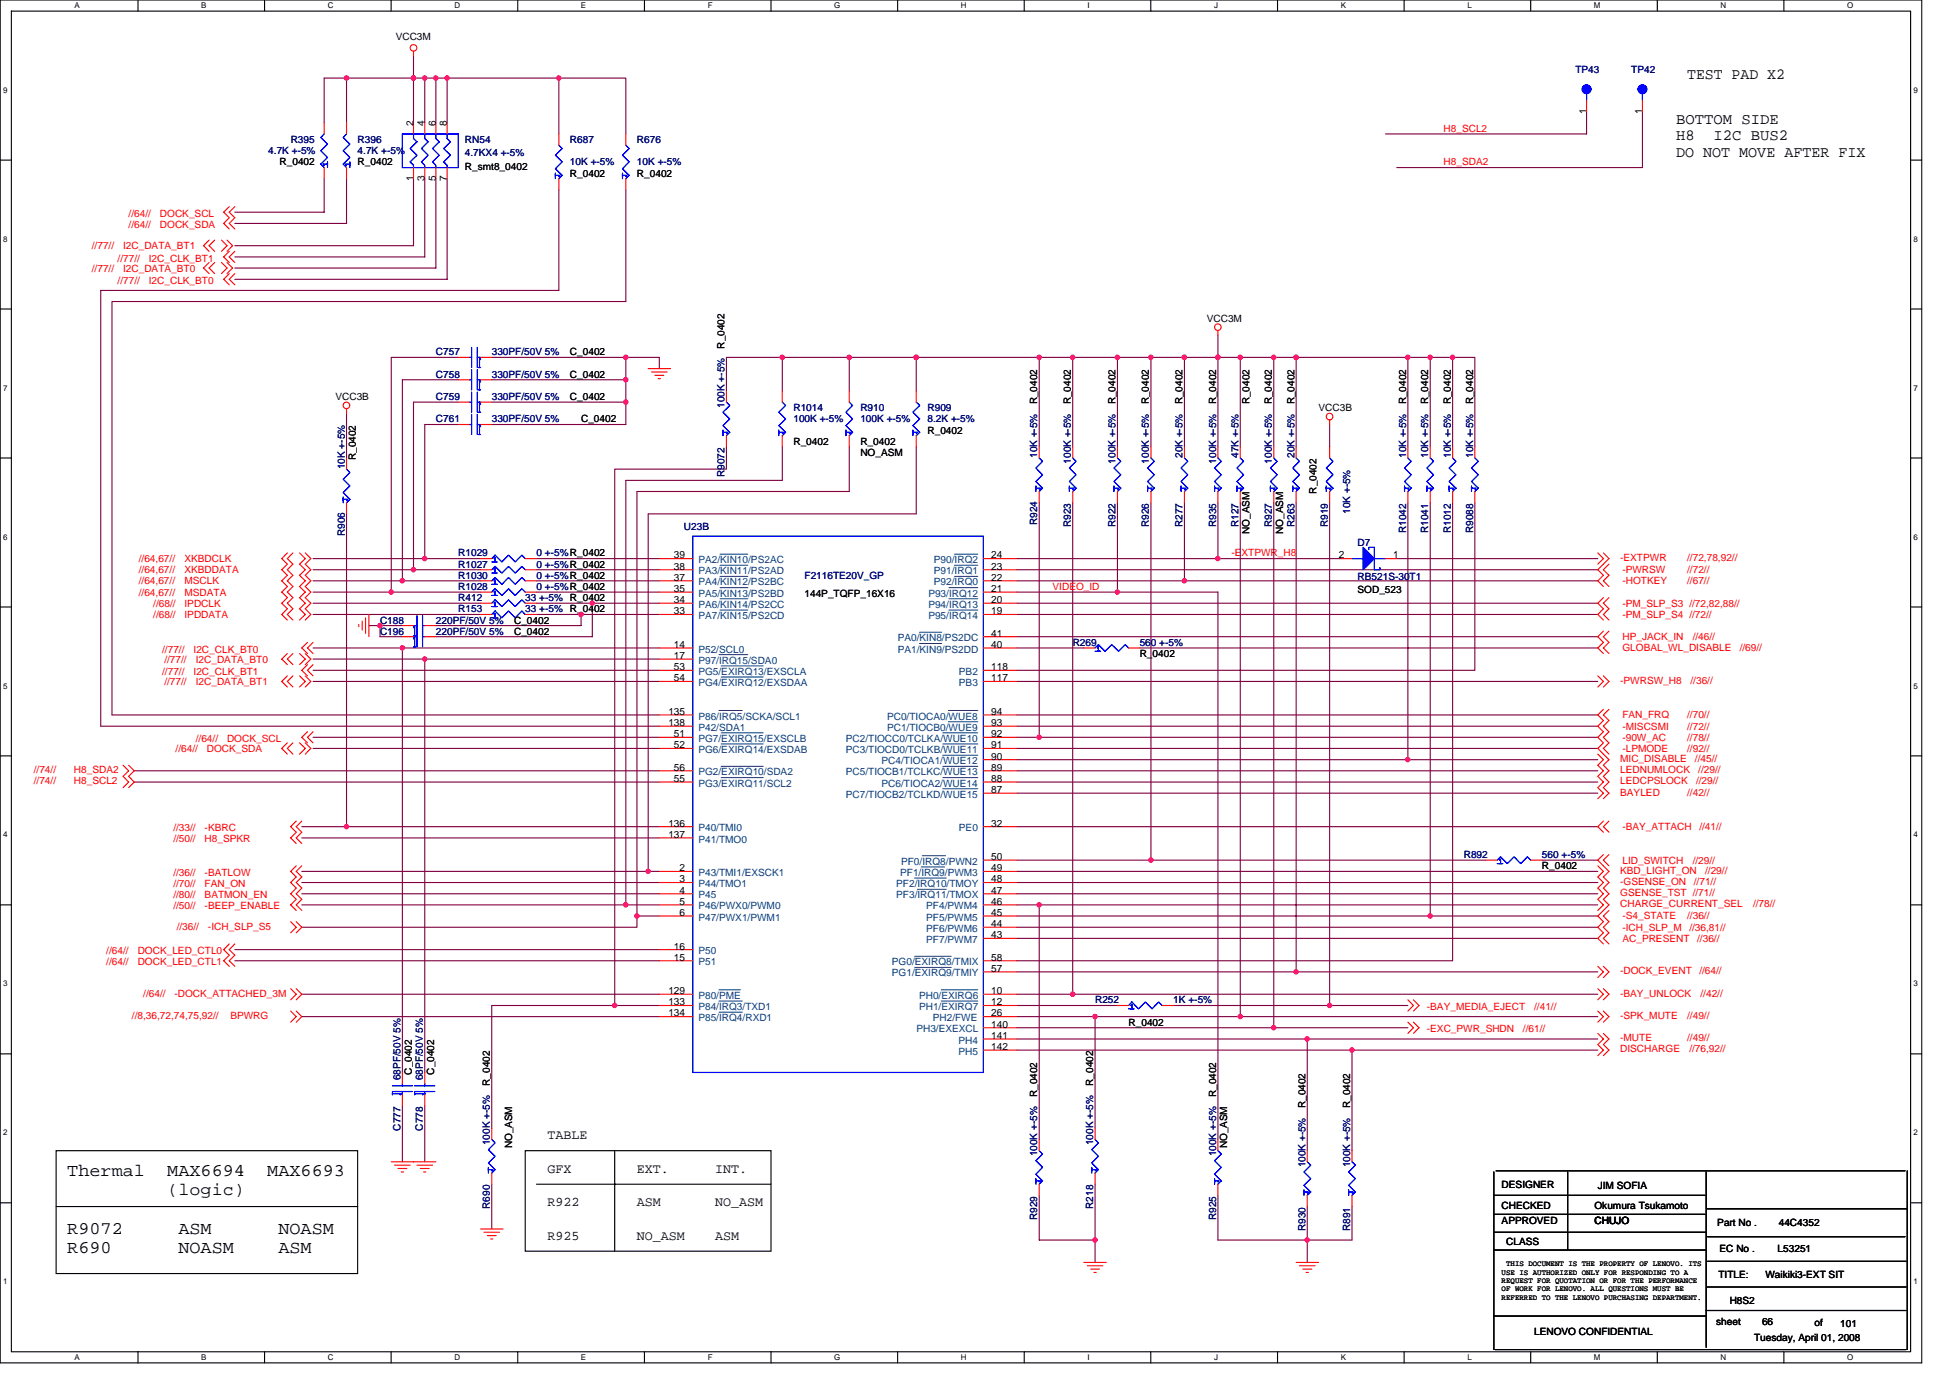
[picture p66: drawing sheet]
<svg xmlns="http://www.w3.org/2000/svg" width="297mm" height="210mm" viewBox="0 0 297 210" stroke-linecap="round" stroke-linejoin="round" font-family="sans-serif">
<defs><g id="words">
<g font-size="2.7">
<text x="10.2" y="179.2">Thermal</text>
<text x="25.5" y="179.2">MAX6694</text>
<text x="40.7" y="179.2">MAX6693</text>
<text x="25.5" y="182.1">(logic)</text>
<text x="10.2" y="187.9">R9072</text>
<text x="10.2" y="190.8">R690</text>
<text x="27.2" y="187.9">ASM</text>
<text x="27.2" y="190.8">NOASM</text>
<text x="42.4" y="187.9">NOASM</text>
<text x="42.4" y="190.8">ASM</text>
</g>
<g font-size="2.4">
<text x="257" y="12.1">TEST PAD X2</text>
<text x="255.3" y="18.9">BOTTOM SIDE</text>
<text x="255.3" y="21.4">H8</text>
<text x="255.3" y="23.9">DO NOT MOVE AFTER FIX</text>
<text x="261" y="21.4">I2C BUS2</text>
</g>
<g font-size="2">
<text x="83.4" y="173.5">TABLE</text>
<text x="83.4" y="178.6">GFX</text>
<text x="97" y="178.6">EXT.</text>
<text x="108.9" y="178.6">INT.</text>
<text x="83.4" y="183.7">R922</text>
<text x="97" y="183.7">ASM</text>
<text x="108.9" y="183.7">NO_ASM</text>
<text x="83.4" y="188.8">R925</text>
<text x="97" y="188.8">NO_ASM</text>
<text x="108.9" y="188.8">ASM</text>
</g>
<g font-size="1.5">
<text x="60.3" y="6.1">VCC3M</text>
<text x="241.7" y="17.3" transform="rotate(-90 241.7 17.3)">1</text>
<text x="250.2" y="17.3" transform="rotate(-90 250.2 17.3)">1</text>
<text x="63" y="19.2" transform="rotate(-90 63 19.2)">2</text>
<text x="64.7" y="19.2" transform="rotate(-90 64.7 19.2)">4</text>
<text x="66.4" y="19.2" transform="rotate(-90 66.4 19.2)">6</text>
<text x="68.1" y="19.2" transform="rotate(-90 68.1 19.2)">8</text>
<text x="42.6" y="25.2">R_0402</text>
<text x="54.5" y="25.2">R_0402</text>
<text x="63" y="27.6" transform="rotate(-90 63 27.6)">1</text>
<text x="64.7" y="27.6" transform="rotate(-90 64.7 27.6)">3</text>
<text x="66.4" y="27.6" transform="rotate(-90 66.4 27.6)">5</text>
<text x="68.1" y="27.6" transform="rotate(-90 68.1 27.6)">7</text>
<text x="70.8" y="25.9">R_smt8_0402</text>
<text x="86.8" y="26.9">R_0402</text>
<text x="97" y="26.9">R_0402</text>
<text x="110.4" y="53.1" transform="rotate(-90 110.4 53.1)">R_0402</text>
<text x="183.8" y="49">VCC3M</text>
<text x="86.8" y="54.1">C_0402</text>
<text x="86.8" y="57.5">C_0402</text>
<text x="51.1" y="60.9">VCC3B</text>
<text x="86.8" y="60.9">C_0402</text>
<text x="88.5" y="64.3">C_0402</text>
<text x="158" y="61.6" transform="rotate(-90 158 61.6)">R_0402</text>
<text x="163.1" y="61.6" transform="rotate(-90 163.1 61.6)">R_0402</text>
<text x="169.9" y="61.6" transform="rotate(-90 169.9 61.6)">R_0402</text>
<text x="175" y="61.6" transform="rotate(-90 175 61.6)">R_0402</text>
<text x="180.1" y="61.6" transform="rotate(-90 180.1 61.6)">R_0402</text>
<text x="185.2" y="61.6" transform="rotate(-90 185.2 61.6)">R_0402</text>
<text x="190.3" y="61.6" transform="rotate(-90 190.3 61.6)">R_0402</text>
<text x="193.8" y="61.6" transform="rotate(-90 193.8 61.6)">R_0402</text>
<text x="197.2" y="61.6" transform="rotate(-90 197.2 61.6)">R_0402</text>
<text x="200.8" y="62.6">VCC3B</text>
<text x="214.2" y="61.6" transform="rotate(-90 214.2 61.6)">R_0402</text>
<text x="217.6" y="61.6" transform="rotate(-90 217.6 61.6)">R_0402</text>
<text x="221" y="61.6" transform="rotate(-90 221 61.6)">R_0402</text>
<text x="224.4" y="61.6" transform="rotate(-90 224.4 61.6)">R_0402</text>
<text x="54.2" y="70.1" transform="rotate(-90 54.2 70.1)">R_0402</text>
<text x="120.9" y="67.7">R_0402</text>
<text x="131.1" y="67.7">R_0402</text>
<text x="131.1" y="69.4">NO_ASM</text>
<text x="141.3" y="66">R_0402</text>
<text x="200.6" y="75.2" transform="rotate(-90 200.6 75.2)">R_0402</text>
<text x="190.3" y="81.3" transform="rotate(-90 190.3 81.3)">NO_ASM</text>
<text x="195.4" y="81.3" transform="rotate(-90 195.4 81.3)">NO_ASM</text>
<text x="102.7" y="88.5">37</text>
<text x="102.7" y="85.1">39</text>
<text x="102.7" y="86.8">38</text>
<text x="151" y="85.1">24</text>
<text x="151" y="86.8">23</text>
<text x="151" y="88.5">22</text>
<text x="203.9" y="85.1">2</text>
<text x="212.2" y="85.1">1</text>
<text x="78.3" y="95">C_0402</text>
<text x="102.7" y="93.6">33</text>
<text x="102.7" y="91.9">34</text>
<text x="102.7" y="90.2">35</text>
<text x="122.6" y="90.9">144P_TQFP_16X16</text>
<text x="151" y="90.2">21</text>
<text x="151" y="91.9">20</text>
<text x="151" y="93.6">19</text>
<text x="206.8" y="90.4">SOD_523</text>
<text x="78.3" y="96.7">C_0402</text>
<text x="102.7" y="100.4">17</text>
<text x="102.7" y="98.7">14</text>
<text x="151" y="97">41</text>
<text x="151" y="98.7">40</text>
<text x="173.6" y="100.1">R_0402</text>
<text x="102.7" y="102.1">53</text>
<text x="102.7" y="103.8">54</text>
<text x="151" y="102.1">118</text>
<text x="151" y="103.8">117</text>
<text x="101.8" y="108.9">135</text>
<text x="101.8" y="110.6">138</text>
<text x="102.7" y="112.3">51</text>
<text x="102.7" y="114">52</text>
<text x="151" y="108.9">94</text>
<text x="151" y="110.6">93</text>
<text x="151" y="112.3">92</text>
<text x="151" y="114">91</text>
<text x="102.7" y="117.4">56</text>
<text x="102.7" y="119.1">55</text>
<text x="151" y="115.7">90</text>
<text x="151" y="117.4">89</text>
<text x="151" y="119.1">88</text>
<text x="101.8" y="125.9">136</text>
<text x="151" y="125.9">32</text>
<text x="151" y="120.8">87</text>
<text x="101.8" y="127.6">137</text>
<text x="151" y="131">50</text>
<text x="103.5" y="132.7">2</text>
<text x="103.5" y="134.4">3</text>
<text x="103.5" y="136.1">4</text>
<text x="103.5" y="137.8">5</text>
<text x="151" y="137.8">46</text>
<text x="151" y="136.1">47</text>
<text x="151" y="134.4">48</text>
<text x="151" y="132.7">49</text>
<text x="234.9" y="132.4">R_0402</text>
<text x="103.5" y="139.5">6</text>
<text x="151" y="142.9">43</text>
<text x="151" y="141.2">44</text>
<text x="151" y="139.5">45</text>
<text x="102.7" y="144.6">16</text>
<text x="102.7" y="146.3">15</text>
<text x="151" y="146.3">58</text>
<text x="151" y="148">57</text>
<text x="101.8" y="151.4">129</text>
<text x="101.8" y="153.1">133</text>
<text x="101.8" y="154.8">134</text>
<text x="151" y="154.8">26</text>
<text x="151" y="151.4">10</text>
<text x="151" y="153.1">12</text>
<text x="151" y="158.2">141</text>
<text x="151" y="159.9">142</text>
<text x="151" y="156.5">140</text>
<text x="171.9" y="156.2">R_0402</text>
<text x="62.7" y="163.7" transform="rotate(-90 62.7 163.7)">C_0402</text>
<text x="66.1" y="163.7" transform="rotate(-90 66.1 163.7)">C_0402</text>
<text x="74.6" y="165.4" transform="rotate(-90 74.6 165.4)">R_0402</text>
<text x="158" y="167.1" transform="rotate(-90 158 167.1)">R_0402</text>
<text x="166.5" y="165.4" transform="rotate(-90 166.5 165.4)">R_0402</text>
<text x="185.2" y="167.1" transform="rotate(-90 185.2 167.1)">R_0402</text>
<text x="198.9" y="168.8" transform="rotate(-90 198.9 168.8)">R_0402</text>
<text x="205.7" y="168.8" transform="rotate(-90 205.7 168.8)">R_0402</text>
<text x="78" y="174.9" transform="rotate(-90 78 174.9)">NO_ASM</text>
<text x="186.9" y="174.9" transform="rotate(-90 186.9 174.9)">NO_ASM</text>
<text x="228.7" y="180.9">DESIGNER</text>
<text x="228.7" y="184.1">CHECKED</text>
<text x="242.9" y="184.1">Okumura Tsukamoto</text>
<text x="243.4" y="181.1">JIM SOFIA</text>
<text x="228.7" y="186.5">APPROVED</text>
<text x="229.4" y="189.6">CLASS</text>
<text x="242.9" y="186.5">CHUJO</text>
<text x="261.6" y="186.7">Part No .</text>
<text x="261.9" y="190.8">EC No .</text>
<text x="270.8" y="190.8">L53251</text>
<text x="271" y="186.7">44C4352</text>
<text x="261.8" y="194.7">TITLE:</text>
<text x="268.9" y="194.7">Waikiki3-EXT SIT</text>
<text x="233.7" y="203.4">LENOVO CONFIDENTIAL</text>
<text x="261.4" y="201.8">sheet</text>
<text x="263.5" y="198.6">H8S2</text>
<text x="268.4" y="201.8">66</text>
<text x="276.4" y="202">of</text>
<text x="280.3" y="202.2">101</text>
<text x="267.2" y="204.2">Tuesday, April 01, 2008</text>
</g>
<g font-size="1.5" fill="#000080">
<text x="240" y="11.1">TP43</text>
<text x="248.5" y="11.1">TP42</text>
<text x="40.9" y="23.5">4.7K +-5%</text>
<text x="44.3" y="21.8">R395</text>
<text x="54.5" y="21.8">R396</text>
<text x="54.5" y="23.5">4.7K +-5%</text>
<text x="70.8" y="21.8">RN54</text>
<text x="70.8" y="23.8">4.7KX4 +-5%</text>
<text x="86.8" y="21.8">R687</text>
<text x="97" y="21.8">R676</text>
<text x="86.8" y="25.2">10K +-5%</text>
<text x="97" y="25.2">10K +-5%</text>
<text x="66.4" y="54.1">C757</text>
<text x="66.4" y="57.5">C758</text>
<text x="74.9" y="54.1">330PF/50V 5%</text>
<text x="74.9" y="57.5">330PF/50V 5%</text>
<text x="66.4" y="64.3">C761</text>
<text x="66.4" y="60.9">C759</text>
<text x="74.9" y="60.9">330PF/50V 5%</text>
<text x="74.9" y="64.3">330PF/50V 5%</text>
<text x="110.4" y="62.1" transform="rotate(-90 110.4 62.1)">100K +-5%</text>
<text x="120.9" y="62.6">R1014</text>
<text x="120.9" y="64.3">100K +-5%</text>
<text x="131.1" y="62.6">R910</text>
<text x="131.1" y="64.3">100K +-5%</text>
<text x="141.3" y="62.6">R909</text>
<text x="141.3" y="64.3">8.2K +-5%</text>
<text x="52.5" y="71.5" transform="rotate(-90 52.5 71.5)">10K +-5%</text>
<text x="158" y="69.8" transform="rotate(-90 158 69.8)">10K +-5%</text>
<text x="163.1" y="70.6" transform="rotate(-90 163.1 70.6)">100K +-5%</text>
<text x="169.9" y="70.6" transform="rotate(-90 169.9 70.6)">100K +-5%</text>
<text x="175" y="70.6" transform="rotate(-90 175 70.6)">100K +-5%</text>
<text x="180.1" y="69.8" transform="rotate(-90 180.1 69.8)">20K +-5%</text>
<text x="185.2" y="70.6" transform="rotate(-90 185.2 70.6)">100K +-5%</text>
<text x="188.7" y="69.8" transform="rotate(-90 188.7 69.8)">47K +-5%</text>
<text x="193.8" y="70.6" transform="rotate(-90 193.8 70.6)">100K +-5%</text>
<text x="197.2" y="69.8" transform="rotate(-90 197.2 69.8)">20K +-5%</text>
<text x="214.2" y="69.8" transform="rotate(-90 214.2 69.8)">10K +-5%</text>
<text x="217.6" y="69.8" transform="rotate(-90 217.6 69.8)">10K +-5%</text>
<text x="221" y="69.8" transform="rotate(-90 221 69.8)">10K +-5%</text>
<text x="224.4" y="69.8" transform="rotate(-90 224.4 69.8)">10K +-5%</text>
<text x="110.4" y="72.7" transform="rotate(-90 110.4 72.7)">R9072</text>
<text x="52.5" y="81.7" transform="rotate(-90 52.5 81.7)">R906</text>
<text x="104.2" y="80.7">U23B</text>
<text x="158" y="80" transform="rotate(-90 158 80)">R924</text>
<text x="163.1" y="80.3" transform="rotate(-90 163.1 80.3)">R923</text>
<text x="169.9" y="80.3" transform="rotate(-90 169.9 80.3)">R922</text>
<text x="175" y="80.3" transform="rotate(-90 175 80.3)">R926</text>
<text x="180.1" y="80.3" transform="rotate(-90 180.1 80.3)">R277</text>
<text x="185.2" y="80.3" transform="rotate(-90 185.2 80.3)">R935</text>
<text x="188.7" y="80.3" transform="rotate(-90 188.7 80.3)">R127</text>
<text x="193.8" y="80.3" transform="rotate(-90 193.8 80.3)">R927</text>
<text x="197.2" y="80.3" transform="rotate(-90 197.2 80.3)">R263</text>
<text x="202.3" y="80.3" transform="rotate(-90 202.3 80.3)">R919</text>
<text x="205.7" y="78.3" transform="rotate(-90 205.7 78.3)">10K +-5%</text>
<text x="206.8" y="83.2">D7</text>
<text x="214.2" y="81.2" transform="rotate(-90 214.2 81.2)">R1042</text>
<text x="217.6" y="81.2" transform="rotate(-90 217.6 81.2)">R1041</text>
<text x="221" y="81.2" transform="rotate(-90 221 81.2)">R1012</text>
<text x="224.4" y="81.2" transform="rotate(-90 224.4 81.2)">R9088</text>
<text x="69.8" y="84.8">R1029</text>
<text x="69.8" y="88.2">R1030</text>
<text x="69.8" y="89.9">R1028</text>
<text x="69.8" y="86.5">R1027</text>
<text x="81.7" y="84.8">0 +-5%R_0402</text>
<text x="81.7" y="88.2">0 +-5%R_0402</text>
<text x="81.7" y="89.9">0 +-5%R_0402</text>
<text x="81.7" y="86.5">0 +-5%R_0402</text>
<text x="122.6" y="88.2">F2116TE20V_GP</text>
<text x="206.8" y="88.3">RB521S-30T1</text>
<text x="57.9" y="95">C188</text>
<text x="66.4" y="95">220PF/50V 5%</text>
<text x="69.8" y="93.3">R153</text>
<text x="69.8" y="91.6">R412</text>
<text x="80" y="93.3">33 +-5% R_0402</text>
<text x="80" y="91.6">33 +-5% R_0402</text>
<text x="57.9" y="96.7">C196</text>
<text x="66.4" y="96.7">220PF/50V 5%</text>
<text x="163.4" y="98.4">R269</text>
<text x="173.6" y="98.4">560 +-5%</text>
<text x="223" y="130.7">R892</text>
<text x="234.9" y="130.7">560 +-5%</text>
<text x="166.8" y="152.8">R252</text>
<text x="178.7" y="152.8">1K +-5%</text>
<text x="61" y="164.5" transform="rotate(-90 61 164.5)">68PF/50V 5%</text>
<text x="64.4" y="164.5" transform="rotate(-90 64.4 164.5)">68PF/50V 5%</text>
<text x="61" y="172.2" transform="rotate(-90 61 172.2)">C777</text>
<text x="64.4" y="172.2" transform="rotate(-90 64.4 172.2)">C778</text>
<text x="74.6" y="174.4" transform="rotate(-90 74.6 174.4)">100K +-5%</text>
<text x="158" y="176.1" transform="rotate(-90 158 176.1)">100K +-5%</text>
<text x="166.5" y="174.4" transform="rotate(-90 166.5 174.4)">100K +-5%</text>
<text x="185.2" y="176.1" transform="rotate(-90 185.2 176.1)">100K +-5%</text>
<text x="198.9" y="177.8" transform="rotate(-90 198.9 177.8)">100K +-5%</text>
<text x="205.7" y="177.8" transform="rotate(-90 205.7 177.8)">100K +-5%</text>
<text x="74.6" y="184.1" transform="rotate(-90 74.6 184.1)">R690</text>
<text x="158" y="185.8" transform="rotate(-90 158 185.8)">R929</text>
<text x="166.5" y="184.1" transform="rotate(-90 166.5 184.1)">R218</text>
<text x="185.2" y="185.8" transform="rotate(-90 185.2 185.8)">R925</text>
<text x="198.9" y="187.5" transform="rotate(-90 198.9 187.5)">R930</text>
<text x="205.7" y="187.5" transform="rotate(-90 205.7 187.5)">R891</text>
</g>
<g font-size="1.5" fill="#f00">
<text x="219.9" y="20.1">H8_SCL2</text>
<text x="219.9" y="25.2">H8_SDA2</text>
<text x="19.6" y="33">//64//</text>
<text x="19.6" y="34.7">//64//</text>
<text x="24.4" y="33">DOCK_SCL</text>
<text x="24.4" y="34.7">DOCK_SDA</text>
<text x="14" y="38">//77//</text>
<text x="14" y="41.4">//77//</text>
<text x="17.9" y="39.8">//77//</text>
<text x="18.8" y="38">I2C_DATA_BT1</text>
<text x="18.8" y="41.4">I2C_DATA_BT0</text>
<text x="22.7" y="39.8">I2C_CLK_BT1</text>
<text x="17.9" y="43.2">//77//</text>
<text x="22.7" y="43.2">I2C_CLK_BT0</text>
<text x="21.1" y="87.3">//64,67//</text>
<text x="21.1" y="85.6">//64,67//</text>
<text x="21.1" y="89">//64,67//</text>
<text x="28.1" y="87.3">XKBDDATA</text>
<text x="28.1" y="85.6">XKBDCLK</text>
<text x="28.1" y="89">MSCLK</text>
<text x="160.3" y="89.9">VIDEO_ID</text>
<text x="187.6" y="84.8">-EXTPWR_H8</text>
<text x="246.8" y="85.4">-EXTPWR</text>
<text x="247.1" y="89">-HOTKEY</text>
<text x="247.1" y="87.3">-PWRSW</text>
<text x="257" y="85.4">//72,78,92//</text>
<text x="257" y="87.3">//72//</text>
<text x="257" y="89">//67//</text>
<text x="21.1" y="90.7">//64,67//</text>
<text x="23.3" y="94.1">//68//</text>
<text x="23.3" y="92.4">//68//</text>
<text x="28.1" y="94.1">IPDDATA</text>
<text x="28.1" y="90.7">MSDATA</text>
<text x="28.1" y="92.4">IPDCLK</text>
<text x="247.1" y="92.4">-PM_SLP_S3 //72,82,88//</text>
<text x="247.1" y="94.1">-PM_SLP_S4 //72//</text>
<text x="24.7" y="99.4">//77//</text>
<text x="25" y="100.9">//77//</text>
<text x="29.5" y="99.4">I2C_CLK_BT0</text>
<text x="29.8" y="100.9">I2C_DATA_BT0</text>
<text x="247.1" y="99.2">GLOBAL_WL_DISABLE</text>
<text x="247.1" y="97.5">HP_JACK_IN</text>
<text x="257.8" y="97.5">//46//</text>
<text x="265" y="99.2">//69//</text>
<text x="24.7" y="102.8">//77//</text>
<text x="25" y="104.3">//77//</text>
<text x="29.5" y="102.8">I2C_CLK_BT1</text>
<text x="29.8" y="104.3">I2C_DATA_BT1</text>
<text x="246.8" y="104.2">-PWRSW_H8</text>
<text x="257.5" y="104.2">//36//</text>
<text x="29.8" y="113">//64//</text>
<text x="34.6" y="113">DOCK_SCL</text>
<text x="247.1" y="112.8">-90W_AC</text>
<text x="247.1" y="111.1">-MISCSMI</text>
<text x="247.1" y="109.4">FAN_FRQ</text>
<text x="257" y="112.8">//78//</text>
<text x="257" y="109.4">//70//</text>
<text x="257" y="111.1">//72//</text>
<text x="5.1" y="117.8">//74//</text>
<text x="5.1" y="119.5">//74//</text>
<text x="11.3" y="117.8">H8_SDA2</text>
<text x="11.3" y="119.5">H8_SCL2</text>
<text x="26.8" y="114.5">//64//</text>
<text x="31.5" y="114.5">DOCK_SDA</text>
<text x="246.8" y="116.1">MIC_DISABLE</text>
<text x="246.8" y="117.8">LEDNUMLOCK</text>
<text x="246.8" y="119.5">LEDCPSLOCK</text>
<text x="247.1" y="114.5">-LPMODE</text>
<text x="257" y="114.5">//92//</text>
<text x="258.2" y="116.1">//45//</text>
<text x="258.4" y="119.5">//29//</text>
<text x="258.7" y="117.8">//29//</text>
<text x="246.8" y="121.2">BAYLED</text>
<text x="257" y="121.2">//42//</text>
<text x="26.4" y="126.6">//33//</text>
<text x="26.4" y="128.3">//50//</text>
<text x="31.2" y="126.6">-KBRC</text>
<text x="31.2" y="128.3">H8_SPKR</text>
<text x="247.1" y="131.6">LID_SWITCH</text>
<text x="247.1" y="126.4">-BAY_ATTACH</text>
<text x="257.8" y="131.6">//29//</text>
<text x="258.9" y="126.4">//41//</text>
<text x="26.4" y="133.4">//36//</text>
<text x="26.4" y="135.1">//70//</text>
<text x="26.4" y="136.8">//80//</text>
<text x="31.2" y="133.4">-BATLOW</text>
<text x="31.2" y="135.1">FAN_ON</text>
<text x="31.2" y="136.8">BATMON_EN</text>
<text x="246.8" y="133.1">KBD_LIGHT_ON</text>
<text x="246.8" y="134.8">-GSENSE_ON</text>
<text x="246.8" y="136.5">GSENSE_TST //71//</text>
<text x="258" y="134.8">//71//</text>
<text x="259.7" y="133.1">//29//</text>
<text x="26.4" y="138.5">//50//</text>
<text x="26.9" y="141.6">//36//</text>
<text x="31.2" y="138.5">-BEEP_ENABLE</text>
<text x="31.7" y="141.6">-ICH_SLP_S5</text>
<text x="246.8" y="138.2">CHARGE_CURRENT_SEL</text>
<text x="247.1" y="140.1">-S4_STATE</text>
<text x="247.1" y="143.5">AC_PRESENT</text>
<text x="247.1" y="141.8">-ICH_SLP_M</text>
<text x="257" y="140.1">//36//</text>
<text x="257.3" y="141.8">//36,81//</text>
<text x="258.5" y="143.5">//36//</text>
<text x="267" y="138.2">//78//</text>
<text x="16.2" y="147">//64//</text>
<text x="16.2" y="145.3">//64//</text>
<text x="21" y="147">DOCK_LED_CTL1</text>
<text x="21" y="145.3">DOCK_LED_CTL0</text>
<text x="246.8" y="148.4">-DOCK_EVENT</text>
<text x="258.9" y="148.4">//64//</text>
<text x="20.1" y="155.2">//8,36,72,74,75,92//</text>
<text x="21.8" y="151.8">//64//</text>
<text x="26.6" y="151.8">-DOCK_ATTACHED_3M</text>
<text x="35.1" y="155.2">BPWRG</text>
<text x="217.4" y="153.8">-BAY_MEDIA_EJECT</text>
<text x="233.7" y="153.8">//41//</text>
<text x="246.8" y="155.2">-SPK_MUTE</text>
<text x="246.8" y="151.8">-BAY_UNLOCK</text>
<text x="257" y="155.2">//49//</text>
<text x="259" y="151.8">//42//</text>
<text x="217.4" y="157.2">-EXC_PWR_SHDN</text>
<text x="232" y="157.2">//61//</text>
<text x="246.8" y="160.3">DISCHARGE</text>
<text x="246.8" y="158.6">-MUTE</text>
<text x="257" y="158.6">//49//</text>
<text x="257.3" y="160.3">//76,92//</text>
</g>
<g font-size="1.5" fill="#004080">
<text x="106.4" y="89.2">PA4/KIN12/PS2BC</text>
<text x="106.4" y="85.8">PA2/KIN10/PS2AC</text>
<text x="106.4" y="87.5">PA3/KIN11/PS2AD</text>
<text x="142.3" y="85.8">P90/IRQ2</text>
<text x="142.3" y="87.5">P91/IRQ1</text>
<text x="142.3" y="89.2">P92/IRQ0</text>
<text x="106.4" y="94.3">PA7/KIN15/PS2CD</text>
<text x="106.4" y="92.6">PA6/KIN14/PS2CC</text>
<text x="106.4" y="90.9">PA5/KIN13/PS2BD</text>
<text x="141.4" y="90.9">P93/IRQ12</text>
<text x="141.4" y="92.6">P94/IRQ13</text>
<text x="141.4" y="94.3">P95/IRQ14</text>
<text x="106.4" y="99.4">P52/SCL0</text>
<text x="106.4" y="101.1">P97/IRQ15/SDA0</text>
<text x="136.8" y="97.7">PA0/KIN8/PS2DC</text>
<text x="136.8" y="99.4">PA1/KIN9/PS2DD</text>
<text x="106.4" y="102.8">PG5/EXIRQ13/EXSCLA</text>
<text x="106.4" y="104.5">PG4/EXIRQ12/EXSDAA</text>
<text x="146.1" y="102.8">PB2</text>
<text x="146.1" y="104.5">PB3</text>
<text x="106.4" y="109.6">P86/IRQ5/SCKA/SCL1</text>
<text x="106.4" y="111.3">P42/SDA1</text>
<text x="106.4" y="113">PG7/EXIRQ15/EXSCLB</text>
<text x="128.8" y="113">PC2/TIOCC0/TCLKA/WUE10</text>
<text x="135.1" y="109.6">PC0/TIOCA0/WUE8</text>
<text x="135.1" y="111.3">PC1/TIOCB0/WUE9</text>
<text x="106.4" y="114.7">PG6/EXIRQ14/EXSDAB</text>
<text x="106.4" y="118.1">PG2/EXIRQ10/SDA2</text>
<text x="106.4" y="119.8">PG3/EXIRQ11/SCL2</text>
<text x="128.8" y="114.7">PC3/TIOCD0/TCLKB/WUE11</text>
<text x="128.8" y="118.1">PC5/TIOCB1/TCLKC/WUE13</text>
<text x="134.3" y="116.4">PC4/TIOCA1/WUE12</text>
<text x="134.3" y="119.8">PC6/TIOCA2/WUE14</text>
<text x="128.8" y="121.5">PC7/TIOCB2/TCLKD/WUE15</text>
<text x="106.4" y="126.6">P40/TMI0</text>
<text x="106.4" y="128.3">P41/TMO0</text>
<text x="137.3" y="131.7">PF0/IRQ8/PWN2</text>
<text x="146.1" y="126.6">PE0</text>
<text x="106.4" y="133.4">P43/TMI1/EXSCK1</text>
<text x="106.4" y="135.1">P44/TMO1</text>
<text x="106.4" y="136.8">P45</text>
<text x="136.5" y="136.8">PF3/IRQ11/TMOX</text>
<text x="136.5" y="135.1">PF2/IRQ10/TMOY</text>
<text x="137.1" y="133.4">PF1/IRQ9/PWM3</text>
<text x="106.4" y="138.5">P46/PWX0/PWM0</text>
<text x="106.4" y="140.2">P47/PWX1/PWM1</text>
<text x="141.1" y="143.6">PF7/PWM7</text>
<text x="141.1" y="141.9">PF6/PWM6</text>
<text x="141.1" y="140.2">PF5/PWM5</text>
<text x="141.1" y="138.5">PF4/PWM4</text>
<text x="106.4" y="145.4">P50</text>
<text x="106.4" y="147">P51</text>
<text x="135.9" y="147">PG0/EXIRQ8/TMIX</text>
<text x="135.9" y="148.7">PG1/EXIRQ9/TMIY</text>
<text x="106.4" y="152.1">P80/PME</text>
<text x="106.4" y="153.9">P84/IRQ3/TXD1</text>
<text x="106.4" y="155.6">P85/IRQ4/RXD1</text>
<text x="140" y="152.1">PH0/EXIRQ6</text>
<text x="140" y="153.9">PH1/EXIRQ7</text>
<text x="142.1" y="155.6">PH2/FWE</text>
<text x="139.6" y="157.2">PH3/EXEXCL</text>
<text x="146" y="159">PH4</text>
<text x="146" y="160.7">PH5</text>
</g>
<g font-size="1.2">
<text x="11.4" y="1.2">A</text>
<text x="30.6" y="1.2">B</text>
<text x="49.9" y="1.2">C</text>
<text x="69.2" y="1.2">D</text>
<text x="88.5" y="1.2">E</text>
<text x="107.8" y="1.2">F</text>
<text x="127.1" y="1.2">G</text>
<text x="146.4" y="1.2">H</text>
<text x="165.6" y="1.2">I</text>
<text x="184.9" y="1.2">J</text>
<text x="204.2" y="1.2">K</text>
<text x="223.5" y="1.2">L</text>
<text x="242.8" y="1.2">M</text>
<text x="262.1" y="1.2">N</text>
<text x="281.4" y="1.2">O</text>
<text x=".5" y="14.1">9</text>
<text x="291.5" y="14.1">9</text>
<text x=".5" y="36.8">8</text>
<text x="291.5" y="36.8">8</text>
<text x=".5" y="59.5">7</text>
<text x="291.5" y="59.5">7</text>
<text x=".5" y="82.2">6</text>
<text x="291.5" y="82.2">6</text>
<text x=".5" y="104.9">5</text>
<text x="291.5" y="104.9">5</text>
<text x=".5" y="127.6">4</text>
<text x="291.5" y="127.6">4</text>
<text x=".5" y="150.3">3</text>
<text x="291.5" y="150.3">3</text>
<text x=".5" y="173">2</text>
<text x="291.5" y="173">2</text>
<text x=".5" y="195.6">1</text>
<text x="228.7" y="194.2">USE IS AUTHORIZED ONLY FOR RESPONDING TO A</text>
<text x="228.7" y="195.5">REQUEST FOR QUOTATION OR FOR THE PERFORMANCE</text>
<text x="228.7" y="196.7">OF WORK FOR LENOVO. ALL QUESTIONS MUST BE</text>
<text x="228.7" y="198">REFERRED TO THE LENOVO PURCHASING DEPARTMENT.</text>
<text x="229.4" y="192.9">THIS DOCUMENT IS THE PROPERTY OF LENOVO. ITS</text>
<text x="291.5" y="195.6">1</text>
<text x="11.4" y="207.2">A</text>
<text x="30.6" y="207.2">B</text>
<text x="49.9" y="207.2">C</text>
<text x="69.2" y="207.2">D</text>
<text x="88.5" y="207.2">E</text>
<text x="107.8" y="207.2">F</text>
<text x="127.1" y="207.2">G</text>
<text x="146.4" y="207.2">H</text>
<text x="165.6" y="207.2">I</text>
<text x="184.9" y="207.2">J</text>
<text x="204.2" y="207.2">K</text>
<text x="223.5" y="207.2">L</text>
<text x="242.8" y="207.2">M</text>
<text x="262.1" y="207.2">N</text>
<text x="281.4" y="207.2">O</text>
</g>
</g></defs>
<path d="M0 0h292.7v207.6h-292.7zM1.7 1.7h289.3v204.2h-289.3z" fill="none" stroke="#000" stroke-width=".17"/>
<g fill="#fff">
<path d="M11.4 .2h.7v1.3h-.7z"/>
<path d="M11.4 206.1h.7v1.3h-.7z"/>
</g>
<path d="M21 0v1.7M21 205.9v1.7" fill="none" stroke="#000" stroke-width=".17"/>
<g fill="#fff">
<path d="M30.6 .2h.8v1.3h-.8z"/>
<path d="M30.6 206.1h.8v1.3h-.8z"/>
</g>
<path d="M40.3 0v1.7M40.3 205.9v1.7" fill="none" stroke="#000" stroke-width=".17"/>
<g fill="#fff">
<path d="M49.9 .2h.9v1.3h-.9z"/>
<path d="M49.9 206.1h.9v1.3h-.9z"/>
</g>
<path d="M59.6 0v1.7M59.6 205.9v1.7" fill="none" stroke="#000" stroke-width=".17"/>
<g fill="#fff">
<path d="M69.2 .2h.9v1.3h-.9z"/>
<path d="M69.2 206.1h.9v1.3h-.9z"/>
</g>
<path d="M78.9 0v1.7M78.9 205.9v1.7" fill="none" stroke="#000" stroke-width=".17"/>
<g fill="#fff">
<path d="M88.5 .2h.8v1.3h-.8z"/>
<path d="M88.5 206.1h.8v1.3h-.8z"/>
</g>
<path d="M98.2 0v1.7M98.2 205.9v1.7" fill="none" stroke="#000" stroke-width=".17"/>
<g fill="#fff">
<path d="M107.8 .2h.7v1.3h-.7z"/>
<path d="M107.8 206.1h.7v1.3h-.7z"/>
</g>
<path d="M117.5 0v1.7M117.5 205.9v1.7" fill="none" stroke="#000" stroke-width=".17"/>
<g fill="#fff">
<path d="M127.1 .2h.9v1.3h-.9z"/>
<path d="M127.1 206.1h.9v1.3h-.9z"/>
</g>
<path d="M136.7 0v1.7M136.7 205.9v1.7" fill="none" stroke="#000" stroke-width=".17"/>
<g fill="#fff">
<path d="M146.4 .2h.8v1.3h-.8z"/>
<path d="M146.4 206.1h.8v1.3h-.8z"/>
</g>
<path d="M156 0v1.7M156 205.9v1.7" fill="none" stroke="#000" stroke-width=".17"/>
<g fill="#fff">
<path d="M165.6 .2h.4v1.3h-.4z"/>
<path d="M165.6 206.1h.4v1.3h-.4z"/>
</g>
<path d="M175.3 0v1.7M175.3 205.9v1.7" fill="none" stroke="#000" stroke-width=".17"/>
<g fill="#fff">
<path d="M184.9 .2h.6v1.3h-.6z"/>
<path d="M184.9 206.1h.6v1.3h-.6z"/>
</g>
<path d="M194.6 0v1.7M194.6 205.9v1.7" fill="none" stroke="#000" stroke-width=".17"/>
<g fill="#fff">
<path d="M204.2 .2h.8v1.3h-.8z"/>
<path d="M204.2 206.1h.8v1.3h-.8z"/>
</g>
<path d="M213.9 0v1.7M213.9 205.9v1.7" fill="none" stroke="#000" stroke-width=".17"/>
<g fill="#fff">
<path d="M223.5 .2h.7v1.3h-.7z"/>
<path d="M223.5 206.1h.7v1.3h-.7z"/>
</g>
<path d="M233.2 0v1.7M233.2 205.9v1.7" fill="none" stroke="#000" stroke-width=".17"/>
<g fill="#fff">
<path d="M242.8 .2h1v1.3h-1z"/>
<path d="M242.8 206.1h1v1.3h-1z"/>
</g>
<path d="M252.5 0v1.7M252.5 205.9v1.7" fill="none" stroke="#000" stroke-width=".17"/>
<g fill="#fff">
<path d="M262.1 .2h.8v1.3h-.8z"/>
<path d="M262.1 206.1h.8v1.3h-.8z"/>
</g>
<path d="M271.7 0v1.7M271.7 205.9v1.7" fill="none" stroke="#000" stroke-width=".17"/>
<g fill="#fff">
<path d="M281.4 .2h.9v1.3h-.9z"/>
<path d="M281.4 206.1h.9v1.3h-.9z"/>
<path d="M.5 13h.6v1.4h-.6z"/>
<path d="M291.5 13h.6v1.4h-.6z"/>
<path d="M.5 35.7h.6v1.4h-.6z"/>
<path d="M291.5 35.7h.6v1.4h-.6z"/>
</g>
<path d="M0 24.4h1.7M291 24.4h1.7" fill="none" stroke="#000" stroke-width=".17"/>
<g fill="#fff">
<path d="M.5 58.4h.6v1.4h-.6z"/>
<path d="M291.5 58.4h.6v1.4h-.6z"/>
</g>
<path d="M0 47.1h1.7M291 47.1h1.7" fill="none" stroke="#000" stroke-width=".17"/>
<g fill="#fff">
<path d="M.5 81.1h.6v1.3h-.6z"/>
<path d="M291.5 81.1h.6v1.3h-.6z"/>
</g>
<path d="M0 69.8h1.7M291 69.8h1.7" fill="none" stroke="#000" stroke-width=".17"/>
<g fill="#fff">
<path d="M.5 103.8h.6v1.3h-.6z"/>
<path d="M291.5 103.8h.6v1.3h-.6z"/>
</g>
<path d="M0 92.5h1.7M291 92.5h1.7" fill="none" stroke="#000" stroke-width=".17"/>
<g fill="#fff">
<path d="M.5 126.5h.6v1.3h-.6z"/>
<path d="M291.5 126.5h.6v1.3h-.6z"/>
</g>
<path d="M0 115.1h1.7M291 115.1h1.7" fill="none" stroke="#000" stroke-width=".17"/>
<g fill="#fff">
<path d="M.5 149.2h.6v1.3h-.6z"/>
<path d="M291.5 149.2h.6v1.3h-.6z"/>
</g>
<path d="M0 137.8h1.7M291 137.8h1.7" fill="none" stroke="#000" stroke-width=".17"/>
<g fill="#fff">
<path d="M.5 171.9h.6v1.3h-.6z"/>
<path d="M291.5 171.9h.6v1.3h-.6z"/>
</g>
<path d="M0 160.5h1.7M291 160.5h1.7" fill="none" stroke="#000" stroke-width=".17"/>
<g fill="#fff">
<path d="M.5 194.6h.6v1.3h-.6z"/>
<path d="M291.5 194.6h.6v1.3h-.6z"/>
</g>
<g fill="none" stroke="#000" stroke-width=".17">
<path d="M8.5 175.3h46v18.7h-46zM80 175.3h37.5v15.3h-37.5zM93.6 175.3v15.3M227.6 178.5v27.1M227.9 178.4h62.3M238.8 178.5v11.9M259.9 178.5v26.7M290.5 178.4v27.2M0 183.2h1.7M8.5 183.8h46M81.7 180.4h35.8M227.6 182.1h32.1"/>
<path d="M227.6 185h32.1M227.6 187.7h32.3M227.6 190.4h32.3M259.9 199.6h30.5M259.9 184.1h30.6M260.1 192.1h30.3M260.1 188.4h30.1M260.1 196h30.3M291 183.2h1.7M227.6 200.5h32.3M227.7 205.6h62.7"/>
</g>
<g fill="none" stroke="#800040" stroke-width=".17">
<path d="M49.4 18.7v-6.8h15.3v6.8M52.8 11.9v6.8M63 8.5v10.2M64.7 11.9h1.7v6.8M66.4 11.9h1.7v6.8M68.1 11.9h17M85.1 11.9h10.2v8.5M85.1 11.9v8.5M241.7 17v3.4h-30.7M250.2 17v8.5h-37.4M49.4 27.2v5.1h-13.6M52.8 27.2v6.8h-17"/>
<path d="M63 27.2v10.2h-27.2M64.7 27.2v11.9h-28.9M66.4 27.2v13.6h-30.6M68.1 27.2v15.3h-32.3M85.1 28.9v15.3h-69.8v66.4h85.1M95.3 28.9v17h-78.2v63h83.3M69.8 54.4h-10.2v35.8M69.8 57.8h-8.5v30.7M74.9 54.4h25.5v1.8M74.9 57.8h20.4M95.3 54.4v10.3h-20.4M119.2 54.4h-8.5v5.2"/>
<path d="M119.2 54.4h10.2M119.2 54.4v5.2M129.4 54.4h10.2v5.2M129.4 54.4v5.2M139.6 54.4h18.7v13.7M158.3 54.4h63M163.4 54.4v13.7M170.2 54.4v13.7M175.3 54.4v13.7M180.4 54.4v13.7M185.5 51.1v17M188.9 54.4v13.7"/>
<path d="M194 54.4v13.7M197.4 54.4v13.7M214.5 54.4v13.7M217.9 54.4v13.7M221.3 54.4h3.4v13.7M221.3 54.4v13.7M52.8 62.9v6.9M52.8 78.3v47.6M69.8 61.3h-6.8v25.5M69.8 64.7h-5.1v20.4M74.9 61.3h20.4M110.7 68.1v3.4h-17.1v81.7"/>
<path d="M119.2 68.1v5.1h-23.9v64.6M129.4 68.1v6.8h-32.4v64.6M139.6 68.1v10.2h-40.9v54.4M158.3 76.6v35.7M163.4 76.6v74.8M170.2 76.6v13.6M175.3 76.6v54.4M180.4 76.6v11.9M185.5 76.6v8.5M188.9 76.6v78.3h54.5M194 76.6v79.9M197.4 76.6v71.4"/>
<path d="M202.5 64.7v3.4M202.5 76.6v76.6M214.5 76.6v39.1M217.9 76.6v62.9M221.3 76.6v69.7h-66.4M224.7 76.6v25.5h-69.8M47.7 85.1h25.5M47.7 88.5h25.5M47.7 98.7h52.7M47.7 86.8h25.5M47.7 90.2h25.5M47.7 91.9h25.5"/>
<path d="M47.7 93.6h25.5M56.2 95.3h5.1M57.9 95.3v1.7h3.4M61.3 98.7v64.7M81.7 85.1h18.7M81.7 88.5h18.7M81.7 86.8h18.7M81.7 90.2h18.7M81.7 91.9h18.7M81.7 93.6h6.8M90.2 91.9v5.1h-23.8M100.4 93.6h-11.9v1.7h-22.1"/>
<path d="M154.9 90.2h30.6v83.4M154.9 85.1h49.4M154.9 88.5h88.5M154.9 98.7h10.2M154.9 86.8h88.5M154.9 91.9h88.5M154.9 93.6h88.5M154.9 97h88.5M173.6 98.7h69.8M212.8 85.1h30.6M20.4 117.4h80M20.4 119.1h80"/>
<path d="M47.7 112.3h52.7M47.7 100.4h52.7M47.7 114h52.7M47.7 102.1h52.7M47.7 103.8h52.7M64.7 100.4v63M154.9 108.9h88.5M154.9 110.6h88.5M154.9 112.3h88.5M154.9 115.7h88.5M154.9 117.4h88.5M154.9 114h88.5"/>
<path d="M154.9 119.1h88.5M154.9 103.8h88.5M46 137.8h54.4M46 132.7h54.4M46 125.9h54.4M46 136.1h54.4M46 134.4h54.4M46 127.6h54.4M97 139.5v1.7h-51M97 139.5h3.4M154.9 131h71.5M154.9 137.8h88.5"/>
<path d="M154.9 139.5h88.5M154.9 132.7h88.5M154.9 125.9h88.5M154.9 136.1h88.5M154.9 134.4h88.5M154.9 120.8h88.5M158.3 137.8v35.8M234.9 131h8.5M35.8 146.3h64.6M35.8 144.7h64.6M46 154.9h54.4M46 151.4h54.4"/>
<path d="M100.4 153.2h-25.5v18.7M154.9 154.9h11.9M154.9 153.2h15.3M154.9 148h88.5M154.9 142.9h88.5M154.9 158.3h88.5M154.9 151.4h88.5M154.9 160h88.5M154.9 156.5h59.6M154.9 141.2h88.5M178.7 153.2h35.8M188.9 154.9h-22.1v17"/>
<path d="M199.1 158.3v17M205.9 160v15.3M61.3 168.5v8.5M64.7 168.5v8.5M74.9 180.4v6.8M158.3 182.1v6.8h8.5M166.8 180.4v11.9M185.5 182.1v6.8h20.4v-5.1M199.1 183.8v8.5"/>
</g>
<g fill="#f0f" stroke="#f0f" stroke-width=".17">
<circle cx="66.4" cy="11.9" r=".33"/>
<circle cx="185.5" cy="54.4" r=".33"/>
<circle cx="64.7" cy="11.9" r=".33"/>
<circle cx="63" cy="11.9" r=".33"/>
<circle cx="197.4" cy="54.4" r=".33"/>
<circle cx="221.3" cy="54.4" r=".33"/>
<circle cx="180.4" cy="88.5" r=".33"/>
<circle cx="217.9" cy="139.5" r=".33"/>
<circle cx="95.3" cy="57.8" r=".33"/>
<circle cx="170.2" cy="90.2" r=".33"/>
<circle cx="163.4" cy="54.4" r=".33"/>
<circle cx="170.2" cy="54.4" r=".33"/>
<circle cx="175.3" cy="54.4" r=".33"/>
<circle cx="64.7" cy="100.4" r=".33"/>
<circle cx="61.3" cy="98.7" r=".33"/>
<circle cx="64.7" cy="85.1" r=".33"/>
<circle cx="52.8" cy="11.9" r=".33"/>
<circle cx="57.9" cy="95.3" r=".33"/>
<circle cx="59.6" cy="90.2" r=".33"/>
<circle cx="88.5" cy="93.6" r=".33"/>
<circle cx="90.2" cy="91.9" r=".33"/>
<circle cx="95.3" cy="61.2" r=".33"/>
<circle cx="95.3" cy="137.8" r=".33"/>
<circle cx="166.8" cy="154.8" r=".33"/>
<circle cx="139.6" cy="54.4" r=".33"/>
<circle cx="129.4" cy="54.4" r=".33"/>
<circle cx="98.7" cy="132.7" r=".33"/>
<circle cx="97" cy="139.5" r=".33"/>
<circle cx="197.4" cy="148" r=".33"/>
<circle cx="175.3" cy="131" r=".33"/>
<circle cx="61.3" cy="88.5" r=".33"/>
<circle cx="180.4" cy="54.4" r=".33"/>
<circle cx="214.4" cy="115.7" r=".33"/>
<circle cx="199.1" cy="158.3" r=".33"/>
<circle cx="158.3" cy="54.4" r=".33"/>
<circle cx="158.3" cy="137.8" r=".33"/>
<circle cx="163.4" cy="151.4" r=".33"/>
<circle cx="166.8" cy="188.9" r=".33"/>
<circle cx="185.5" cy="85.1" r=".33"/>
<circle cx="95.3" cy="54.4" r=".33"/>
<circle cx="85.1" cy="11.9" r=".33"/>
<circle cx="68.1" cy="11.9" r=".33"/>
<circle cx="188.9" cy="154.8" r=".33"/>
<circle cx="217.9" cy="54.4" r=".33"/>
<circle cx="214.4" cy="54.4" r=".33"/>
<circle cx="205.9" cy="159.9" r=".33"/>
<circle cx="202.5" cy="153.2" r=".33"/>
<circle cx="63" cy="86.8" r=".33"/>
<circle cx="158.3" cy="112.3" r=".33"/>
<circle cx="52.8" cy="125.9" r=".33"/>
<circle cx="199.1" cy="188.9" r=".33"/>
<circle cx="119.2" cy="54.4" r=".33"/>
<circle cx="93.6" cy="153.2" r=".33"/>
<circle cx="188.9" cy="54.4" r=".33"/>
<circle cx="194" cy="54.4" r=".33"/>
<circle cx="194" cy="156.5" r=".33"/>
</g>
<g fill="none" stroke="#f00" stroke-width=".17">
<path d="M49.4 18.7v1.7M52.8 18.7v1.7M63 7.8v.7M63 18.7v1.7M64.7 18.7v1.7M66.4 18.7v1.7M68.1 18.7v1.7M241.7 15.3v1.7M250.2 15.3v1.7M31.9 36.6l-.9 .8 .9 .9M31.9 40l-.9 .8 .9 .9M32.7 36.6l-.8 .8 .8 .9"/>
<path d="M32.7 40l-.8 .8 .8 .9M33.7 36.6l.9 .8-.9 .9M33.7 40l.9 .8-.9 .9M34.6 36.6l.8 .8-.8 .9M34.6 40l.8 .8-.8 .9M34.9 31.5l-.8 .8 .8 .9-.8 .8 .8 .9M34.9 38.3l-.8 .8 .8 .9M35.8 31.5l-.9 .8 .9 .9-.9 .8 .9 .9M35.8 38.3l-.9 .8 .9 .9M49.4 25.5v1.7M52.8 25.5v1.7M63 25.5v1.7"/>
<path d="M64.7 25.5v1.7M66.4 25.5v1.7M68.1 25.5v1.7M85.1 20.4v1.7M85.1 27.2v1.7M95.3 20.4v1.7M95.3 27.2v1.7M34.9 41.7l-.8 .8 .8 .9M35.8 41.7l-.9 .8 .9 .9M69.8 54.4h1.7M69.8 57.8h1.7M73.2 54.4h1.7"/>
<path d="M73.2 57.8h1.7M98.7 56.2h3.4M99.2 56.7h2.4M99.8 57.2h1.3M100.3 57.7h.3M110.7 59.6v1.7M119.2 59.6v1.7M129.4 59.6v1.7M139.6 59.6v1.7M185.5 50.4v.7M52.8 62.3v.6M52.8 69.8v1.7"/>
<path d="M52.8 76.6v1.7M69.8 64.7h1.7M69.8 61.3h1.7M73.2 64.7h1.7M73.2 61.3h1.7M110.7 66.4v1.7M119.2 66.4v1.7M129.4 66.4v1.7M139.6 66.4v1.7M158.3 68.1v1.7M158.3 74.9v1.7M163.4 68.1v1.7"/>
<path d="M163.4 74.9v1.7M170.2 68.1v1.7M170.2 74.9v1.7M175.3 68.1v1.7M175.3 74.9v1.7M180.4 68.1v1.7M180.4 74.9v1.7M185.5 68.1v1.7M185.5 74.9v1.7M188.9 68.1v1.7M188.9 74.9v1.7M194 68.1v1.7"/>
<path d="M194 74.9v1.7M197.4 68.1v1.7M197.4 74.9v1.7M202.5 64v.7M202.5 68.1v1.7M202.5 74.9v1.7M214.5 68.1v1.7M214.5 74.9v1.7M217.9 68.1v1.7M217.9 74.9v1.7M221.3 68.1v1.7M221.3 74.9v1.7"/>
<path d="M224.7 68.1v1.7M224.7 74.9v1.7M43.8 84.2l-.9 .9 .9 .8-.9 .9 .9 .8-.9 .9 .9 .8-.9 .9 .9 .8-.9 .9 .9 .8-.9 .9 .9 .8M43.8 99.5l-.9 .9 .9 .8M44.6 84.2l-.8 .9 .8 .8-.8 .9 .8 .8-.8 .9 .8 .8-.8 .9 .8 .8-.8 .9 .8 .8-.8 .9 .8 .8M44.6 99.5l-.8 .9 .8 .8M45.6 84.2l.9 .9-.9 .8 .9 .9-.9 .8 .9 .9-.9 .8 .9 .9-.9 .8 .9 .9-.9 .8 .9 .9-.9 .8M45.6 99.5l.9 .9-.9 .8M46.5 84.2l.8 .9-.8 .8 .8 .9-.8 .8 .8 .9-.8 .8 .8 .9-.8 .8 .8 .9-.8 .8 .8 .9-.8 .8M46.5 99.5l.8 .9-.8 .8M46.8 97.9l-.8 .8 .8 .8M47.7 97.9l-.9 .8 .9 .8"/>
<path d="M54.6 95.1v.4M55.2 94.6v1.4M55.7 94.1v2.4M56.2 93.6v3.4M61.3 97h1.7M61.3 95.3h1.7M64.7 97h1.7M64.7 95.3h1.7M73.2 85.1h1.7M73.2 88.5h1.7M73.2 93.6h1.7M73.2 90.2h1.7"/>
<path d="M73.2 91.9h1.7M73.2 86.8h1.7M80 85.1h1.7M80 88.5h1.7M80 93.6h1.7M80 90.2h1.7M80 91.9h1.7M80 86.8h1.7M100.4 85.1h5.1M100.4 88.5h5.1M100.4 93.6h5.1M100.4 98.7h5.1"/>
<path d="M100.4 90.2h5.1M100.4 91.9h5.1M100.4 86.8h5.1M149.8 97h5.1M149.8 85.1h5.1M149.8 88.5h5.1M149.8 93.6h5.1M149.8 98.7h5.1M149.8 90.2h5.1M149.8 91.9h5.1M149.8 86.8h5.1M165.1 98.7h1.7"/>
<path d="M171.9 98.7h1.7M204.3 85.1h1.6M211 85.1h1.8M243.4 84.2l.8 .9-.8 .8M244.2 84.2l.9 .9-1.7 1.7 .8 .8-.8 .9 .8 .8M244.2 96.1l-.8 .9 .8 .9-.8 .8 .8 .8M244.2 91l-.8 .9 .8 .8-.8 .9 .8 .8M245.1 85.9l-.9 .9 .9 .8-.9 .9 .9 .8M245.1 96.1l-.9 .9 .9 .9-.9 .8 .9 .8M245.1 91l-.9 .9 .9 .8-.9 .9 .9 .8M18.8 116.6l.8 .8-.8 .9 .8 .8-.8 .9M19.6 116.6l.8 .8-.8 .9 .8 .8-.8 .9"/>
<path d="M43.8 103l-.9 .8 .9 .8M43.8 113.2l-.9 .8 .9 .9M44.6 103l-.8 .8 .8 .8M44.6 113.2l-.8 .8 .8 .9M45.6 103l.9 .8-.9 .8M45.6 113.2l.9 .8-.9 .9M46.5 103l.8 .8-.8 .8M46.5 113.2l.8 .8-.8 .9M46.8 101.2l-.8 .9 .8 .9M46.8 111.5l-.8 .8 .8 .9M47.7 101.2l-.9 .9 .9 .9M47.7 111.5l-.9 .8 .9 .9"/>
<path d="M100.4 100.4h5.1M100.4 102.1h5.1M100.4 103.8h5.1M100.4 108.9h5.1M100.4 110.6h5.1M100.4 112.3h5.1M100.4 114h5.1M100.4 117.4h5.1M100.4 119.1h5.1M149.8 102.1h5.1M149.8 103.8h5.1M149.8 108.9h5.1"/>
<path d="M149.8 110.6h5.1M149.8 112.3h5.1M149.8 114h5.1M149.8 117.4h5.1M149.8 119.1h5.1M149.8 115.7h5.1M243.4 114.9l.8 .8-.8 .9 .8 .8-.8 .9 .8 .8-.8 .9 .8 .8-.8 .9M243.4 103l.8 .8-.8 .8M244.2 108.1l-.8 .8 .8 .8-.8 .9 .8 .9-.8 .8 .8 .9-.8 .8 1.7 1.7-.9 .9 .9 .8-.9 .9 .9 .8-.9 .9 .9 .8-.9 .9M244.2 103l.9 .8-.9 .8M245.1 108.1l-.9 .8 .9 .8-.9 .9 .9 .9-.9 .8 .9 .9-.9 .8 .9 .9M45.1 131.9l-.8 .8 .8 .9-.8 .8 .8 .9-.8 .8 .8 .9-.8 .8 .8 .9"/>
<path d="M45.1 125.1l-.8 .8 .8 .9-.8 .8 .8 .9M46 131.9l-.9 .8 .9 .9-.9 .8 .9 .9-.9 .8 .9 .9-.9 .8 .9 .9M46 125.1l-.9 .8 .9 .9-.9 .8 .9 .9M100.4 125.9h5.1M100.4 127.6h5.1M100.4 132.7h5.1M100.4 134.4h5.1M100.4 136.1h5.1M100.4 137.8h5.1M100.4 139.5h5.1M149.8 125.9h5.1M149.8 132.7h5.1"/>
<path d="M149.8 134.4h5.1M149.8 136.1h5.1M149.8 137.8h5.1M149.8 139.5h5.1M149.8 120.8h5.1M149.8 131h5.1M226.4 131h1.7M233.2 131h1.7M243.4 131.9l.8 .8-.8 .9 .8 .8-.8 .9 .8 .8-.8 .9 .8 .8-.8 .9M244.2 130.2l-.8 .8 1.7 1.7-.9 .9 .9 .8-.9 .9 .9 .8-.9 .9 .9 .8-1.7 1.7 .8 .9-.8 .8 .8 .9-.8 .8 .8 .9M244.2 125.1l-.8 .8 .8 .9M245.1 130.2l-.9 .8 .9 .9"/>
<path d="M245.1 125.1l-.9 .8 .9 .9M245.1 138.7l-.9 .8 .9 .9-.9 .8 .9 .9-.9 .8 .9 .9M34.9 143.8l-.8 .9 .8 .8-.8 .8 .8 .9M35.8 143.8l-.9 .9 .9 .8-.9 .8 .9 .9M44.3 150.6l.8 .8-.8 .9M44.3 154l.8 .9-.8 .8M44.3 140.4l.8 .8-.8 .9M45.1 150.6l.9 .8-.9 .9M45.1 154l.9 .9-.9 .8M45.1 140.4l.9 .8-.9 .9M100.4 144.7h5.1M100.4 146.3h5.1"/>
<path d="M100.4 151.4h5.1M100.4 153.2h5.1M100.4 154.9h5.1M149.8 146.3h5.1M149.8 151.4h5.1M149.8 153.2h5.1M149.8 154.9h5.1M149.8 142.9h5.1M149.8 141.2h5.1M149.8 148h5.1M149.8 156.5h5.1M149.8 158.3h5.1"/>
<path d="M149.8 160h5.1M170.2 153.2h1.7M177 153.2h1.7M214.5 152.3l.8 .9-.8 .8M214.5 155.7l.8 .8-.8 .9M215.3 152.3l.9 .9-.9 .8M215.3 155.7l.9 .8-.9 .9M243.4 157.4l.8 .9-.8 .8 .8 .9-.8 .8M243.4 154l.8 .9-.8 .8M243.4 147.2l.8 .8-.8 .9M243.4 150.6l.8 .8-.8 .9M244.2 157.4l.9 .9-.9 .8 .9 .9-.9 .8"/>
<path d="M244.2 154l.9 .9-.9 .8M244.2 147.2l.9 .8-.9 .9M244.2 150.6l.9 .8-.9 .9M59.6 177h6.8M60.1 177.5h2.4M60.6 178h1.4M61.1 178.5h.4M61.3 163.4v1.7M61.3 166.8v1.7M63.5 177.5h2.4M64 178h1.4M64.5 178.5h.4"/>
<path d="M64.7 163.4v1.7M64.7 166.8v1.7M74.9 171.9v1.7M74.9 178.7v1.7M158.3 173.6v1.7M166.8 171.9v1.7M166.8 178.7v1.7M185.5 173.6v1.7M199.1 175.3v1.7M205.9 175.3v1.7M73.2 187.2h3.4M73.7 187.7h2.4"/>
<path d="M74.2 188.2h1.4M74.7 188.7h.4M158.3 180.4v1.7M165.1 192.3h3.4M165.6 192.8h2.4M166.1 193.3h1.4M166.6 193.8h.4M185.5 180.4v1.7M197.4 192.3h3.4M197.9 192.8h2.4M198.5 193.3h1.3M199 193.8h.3"/>
<path d="M199.1 182.1v1.7M205.9 182.1v1.7"/>
<circle cx="63" cy="7.3" r=".51"/>
<circle cx="185.5" cy="49.8" r=".5"/>
<circle cx="52.8" cy="61.8" r=".5"/>
<circle cx="202.5" cy="63.5" r=".51"/>
</g>
<g fill="none" stroke="#00f" stroke-width=".17">
<path d="M241.7 14.3v1M250.2 14.3v1M49.4 20.4l-.5 .5 1 1-1 1.1 1 1-1 1 .5 .5M49.9 25h-.7l.2 .2M49.9 24.7v.8M52.8 20.4l-.5 .5 1 1-1 1.1 1 1-1 1 .5 .5M53.3 25h-.7l.2 .2M53.3 24.7v.8M61.3 20.4h8.5v5.1h-8.5zM62.5 24.7l.2 .1M63 20.4v.7l.5 .5-1 1 1 1-1 1.1 .5 .5v.3M64.2 24.7l.2 .1"/>
<path d="M64.7 20.4v.7l.5 .5-1 1 1 1-1 1.1 .5 .5v.3M65.9 24.7l.2 .1M66.4 20.4v.7l.5 .5-1 1 1 1-1 1.1 .5 .5v.3M67.6 24.7l.2 .1M68.1 20.4v.7l.5 .5-1 1 1 1-1 1.1 .5 .5v.3M84.6 26.7h.7l-.2 .2M84.6 26.4v.8M85.1 22.1l.5 .5-1 1 1 1.1-1 1 1 1-.5 .5M94.8 26.7h.7l-.2 .2M94.8 26.4v.8M95.3 22.1l.5 .5-1 1 1 1.1-1 1 1 1-.5 .5M71.5 54.4h.3"/>
<path d="M71.5 57.8h.3M71.8 52.9v3.1M71.8 56.3v3.1M71.8 59.7v3.1M72.7 52.9v3.1M72.7 56.3v3.1M72.7 59.7v3.1M72.7 54.4h.5M72.7 57.8h.5M72.9 56h.3M72.9 59.4h.3M73.2 54.8l-.2-.4v1.6"/>
<path d="M73.2 58.2l-.2-.4v1.6M52.3 76.1h.7l-.2 .1M52.3 75.7v.9M52.8 71.5l.5 .5-1 1 1 1-1 1 1 1.1-.5 .5M71.5 64.7h.3M71.5 61.3h.3M71.8 63.1v3.1M72.7 64.7h.5M72.7 63.1v3.1M72.7 61.3h.5M72.9 66.2h.3M72.9 62.8h.3"/>
<path d="M73.2 61.6l-.2-.3v1.5M73.2 65l-.2-.3v1.5M110.1 65.8h.7l-.1 .2M110.1 65.5v.9M110.7 61.3l.5 .5-1.1 1 1.1 1-1.1 1 1.1 1-.5 .6M118.6 65.8h.7l-.1 .2M118.6 65.5v.9M119.2 61.3l.5 .5-1.1 1 1.1 1-1.1 1 1.1 1-.5 .6M128.9 65.8h.6l-.1 .2M128.9 65.5v.9M129.4 61.3l.5 .5-1 1 1 1-1 1 1 1-.5 .6M139.1 65.8h.6l-.1 .2"/>
<path d="M139.1 65.5v.9M139.6 61.3l.5 .5-1 1 1 1-1 1 1 1-.5 .6M157.8 74.4h.7l-.2 .1M157.8 74v.9M158.3 69.8l.5 .5-1 1 1 1-1 1 1 1.1-.5 .5M162.9 74.4h.7l-.2 .1M162.9 74v.9M163.4 69.8l.5 .5-1 1 1 1-1 1 1 1.1-.5 .5M169.7 74.4h.7l-.2 .1M169.7 74v.9M170.2 69.8l.5 .5-1 1 1 1-1 1 1 1.1-.5 .5M174.8 74.4h.7l-.2 .1"/>
<path d="M174.8 74v.9M175.3 69.8l.5 .5-1 1 1 1-1 1 1 1.1-.5 .5M179.9 74.4h.7l-.2 .1M179.9 74v.9M180.4 69.8l.5 .5-1 1 1 1-1 1 1 1.1-.5 .5M185 74.4h.7l-.2 .1M185 74v.9M185.5 69.8l.5 .5-1 1 1 1-1 1 1 1.1-.5 .5M188.4 74.4h.7l-.2 .1M188.4 74v.9M188.9 69.8l.5 .5-1 1 1 1-1 1 1 1.1-.5 .5M193.5 74.4h.7l-.2 .1"/>
<path d="M193.5 74v.9M194 69.8l.5 .5-1 1 1 1-1 1 1 1.1-.5 .5M196.9 74.4h.7l-.2 .1M196.9 74v.9M197.4 69.8l.5 .5-1 1 1 1-1 1 1 1.1-.5 .5M202 74.4h.7l-.2 .1M202 74v.9M202.5 69.8l.5 .5-1 1 1 1-1 1 1 1.1-.5 .5M213.9 74.4h.7l-.1 .1M213.9 74v.9M214.5 69.8l.5 .5-1.1 1 1.1 1-1.1 1 1.1 1.1-.5 .5M217.4 74.4h.6l-.1 .1"/>
<path d="M217.4 74v.9M217.9 69.8l.5 .5-1 1 1 1-1 1 1 1.1-.5 .5M220.7 74.4h.7l-.1 .1M220.7 74v.9M221.3 69.8l.5 .5-1.1 1 1.1 1-1.1 1 1.1 1.1-.5 .5M224.2 74.4h.6l-.1 .1M224.2 74v.9M224.7 69.8l.5 .5-1 1 1 1-1 1 1 1.1-.5 .5M63 97h.5M63 95.6l.2-.3v1.5M63 97.3l.2-.3v1.5M63 98.5h.3"/>
<path d="M63 95.3h.5M63 96.8h.3M63.5 93.8v4.7M64.4 97h.3M64.4 93.8v4.7M64.4 95.3h.3M74.9 85.1l.5-.5 1.1 1 1-1 1 1 1-1 .5 .5M74.9 88.5l.5-.5 1.1 1 1-1 1 1 1-1 .5 .5M74.9 93.6l.5-.5 1.1 1 1-1 1 1 1-1 .5 .5M74.9 90.2l.5-.5 1.1 1 1-1 1 1 1-1 .5 .5M74.9 91.9l.5-.5 1.1 1 1-1 1 1 1-1 .5 .5M74.9 86.8l.5-.5 1.1 1 1-1 1 1 1-1 .5 .5"/>
<path d="M74.9 85.6h.9M74.9 89h.9M74.9 94.1h.9M74.9 90.7h.9M74.9 92.4h.9M74.9 87.3h.9M75.2 85.1l.2-.2v.7M75.2 88.5l.2-.2v.7M75.2 93.6l.2-.2v.7M75.2 90.2l.2-.2v.7M75.2 91.9l.2-.2v.7M75.2 86.8l.2-.2v.7"/>
<path d="M105.5 81.7h44.3v81.7h-44.3zM166.8 98.7l.5-.5 1 1 1.1-1 1 1 1-1 .5 .5M166.8 99.2h.9M167.1 98.7l.2-.2v.7M205.9 85.1h1.7M208.5 83.7v-.3h.9v3.4h.8v-.4M209.4 85.1h1.6M228.1 131l.5-.5 1 1.1 1-1.1 1 1.1 1.1-1.1 .5 .5M228.1 131.6h.8M228.4 131l.2-.1v.7M171.9 153.2l.5-.6 1 1.1 1.1-1.1 1 1.1 1-1.1 .5 .6M171.9 153.7h.9"/>
<path d="M172.3 153.2l.1-.2v.7M59.8 165.4h3M59.8 166.3h3M59.8 166.6h1.5l-.3 .2M59.8 166.4v.4M61.3 165.1v.3M61.3 166.3v.5M63.2 166.4v.4M63.2 165.4h3M63.2 166.3h3M63.2 166.6h1.5l-.3 .2M64.7 165.1v.3"/>
<path d="M64.7 166.3v.5M74.4 178.2h.7l-.2 .2M74.4 177.8v.9M74.9 173.6l.5 .5-1 1 1 1-1 1 1 1.1-.5 .5M157.8 179.9h.7l-.2 .1M157.8 179.5v.9M158.3 175.3l.5 .5-1 1 1 1-1 1.1 1 1-.5 .5M166.3 178.2h.7l-.2 .2M166.3 177.8v.9M166.8 173.6l.5 .5-1 1 1 1-1 1 1 1.1-.5 .5M185 179.9h.7l-.2 .1M185 179.5v.9"/>
<path d="M185.5 175.3l.5 .5-1 1 1 1-1 1.1 1 1-.5 .5M199.1 177l.6 .5-1.1 1 1.1 1-1.1 1.1 1.1 1-.6 .5M205.9 177l.6 .5-1.1 1 1.1 1-1.1 1.1 1.1 1-.6 .5M198.6 181.6h.7l-.2 .1M198.6 181.2v.9M205.4 181.6h.7l-.2 .1M205.4 181.2v.9"/>
</g>
<g fill="none" stroke="#004080" stroke-width=".15">
<path d="M109.5 99.7h4.4M109.7 92.9h4.2M109.7 91.2h4.2M109.7 89.5h4.2M109.7 87.8h4.2M109.7 84.4h4.2M109.7 86.1h4.2M140.1 96.3h3.3M140.1 98h3.3M144.5 92.9h4.4M144.5 91.2h4.4M144.5 89.5h4.4"/>
<path d="M145.4 87.8h3.5M145.4 84.4h3.5M145.4 86.1h3.5M109.5 108.2h3.6M109.9 101.4h6.4M109.9 103.1h6.4M109.9 111.6h6.4M109.9 113.3h6.4M109.9 116.7h6.4M109.9 118.4h6.4M143.6 111.6h5.3M143.6 113.3h5.3"/>
<path d="M143.6 116.7h5.3M143.6 118.4h5.3M143.6 115h5.3M144.5 108.2h4.4M144.5 109.9h4.4M139.3 133.8h4.8M139.7 135.5h4.4M140.3 132.1h3.6M140.5 130.3h3.5M143.6 120.1h5.3M109.5 150.8h3.3M109.5 152.5h3.6"/>
<path d="M109.5 154.2h3.6M139.3 145.7h5.6M139.3 147.4h5.6M143.4 150.8h5.5M143.4 152.5h5.5"/>
</g>
<g fill="#00f" stroke="#00f" stroke-width=".17">
<path d="M207.6 83.4l1.8 1.7-1.8 1.7z" fill-rule="evenodd"/>
<path d="M207.6 83.4l1.8 1.7-1.8 1.7z" fill-rule="evenodd"/>
<circle cx="241.7" cy="13.6" r=".67"/>
<circle cx="250.2" cy="13.6" r=".67"/>
</g>
<use href="#words"/>
</svg>
